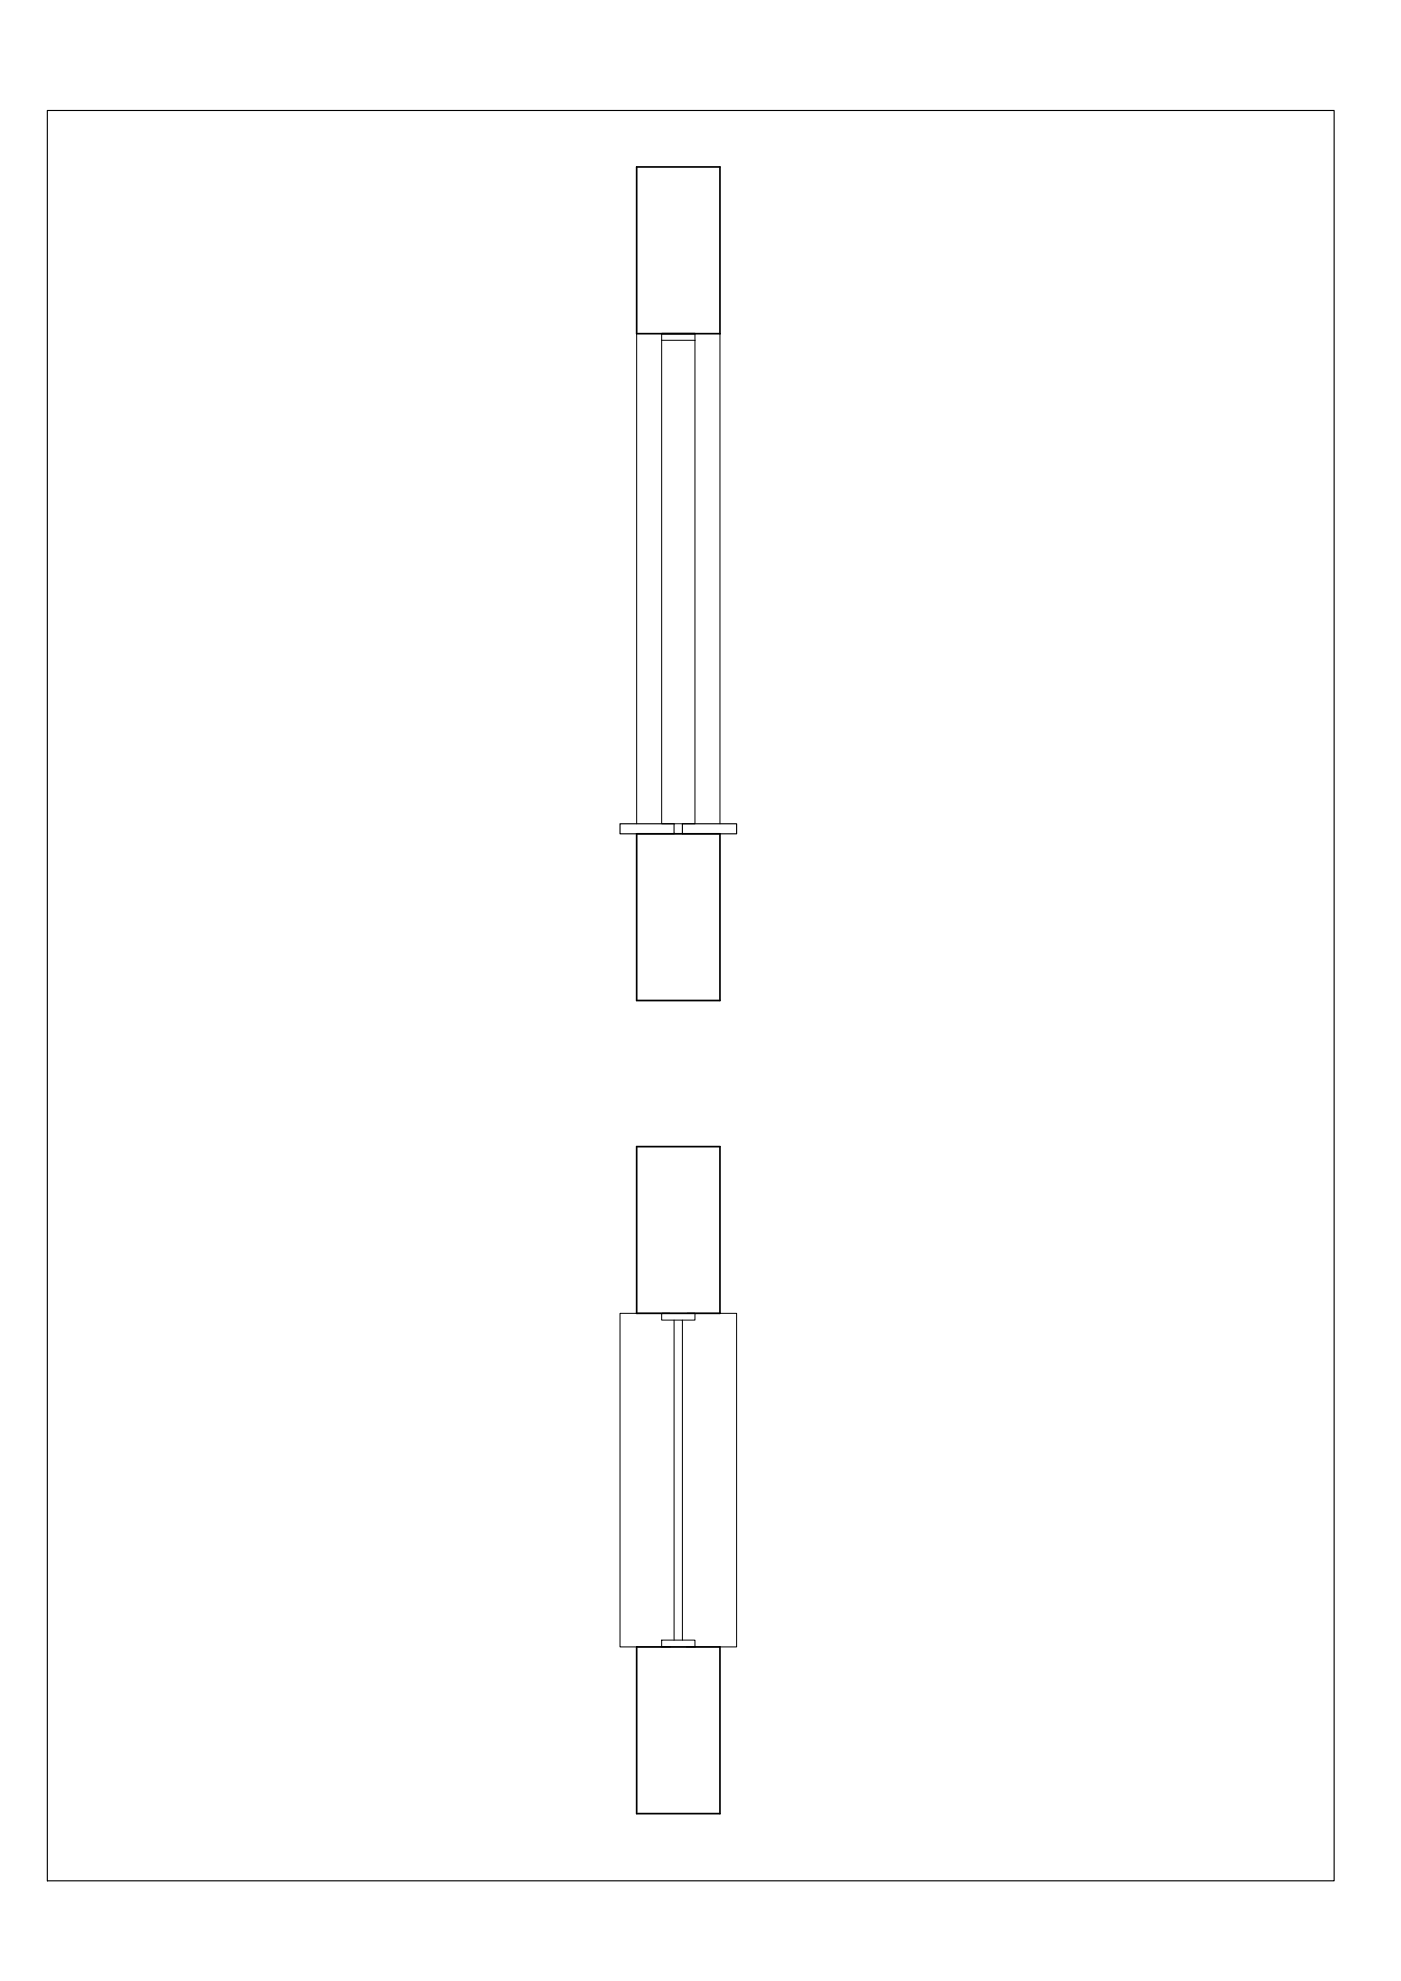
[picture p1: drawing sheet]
<svg xmlns="http://www.w3.org/2000/svg" width="420mm" height="594mm" viewBox="0 0 420 594" stroke-linecap="round" stroke-linejoin="round" font-family="sans-serif">
<!-- layer: 0.5 -->
<path d="M190.9 50.1h25v50h-25zM190.9 250h25v50h-25zM190.9 343.9h25v50h-25zM190.9 493.9h25v50h-25z" fill="none" stroke="#000" stroke-width=".51"/>
<!-- layer: 0.13 -->
<path d="M190.9 100.1v146.9M198.4 102.1v144.9h10v-144.9M215.9 100.1v146.9M200.9 393.9h-15v100h15M202.2 395.9v96M204.7 395.9v96M205.9 393.9h15v100h-15" fill="none" stroke="#000" stroke-width=".3"/>
<!-- layer: da 0.35 -->
<path d="M185.9 247h16.3v3h-16.3zM204.7 247h16.2v3h-16.2z" fill="none" stroke="#000" stroke-width=".34"/>
<!-- layer: da 0.25 -->
<path d="M198.4 100.1h10v2h-10zM198.4 393.9h10v2h-10zM198.4 491.9h10v2h-10z" fill="none" stroke="#000" stroke-width=".3"/>
<!-- layer: 0 -->
<path d="M14.2 33.1h385.9v530.9h-385.9z" fill="none" stroke="#000" stroke-width=".34"/>
</svg>
